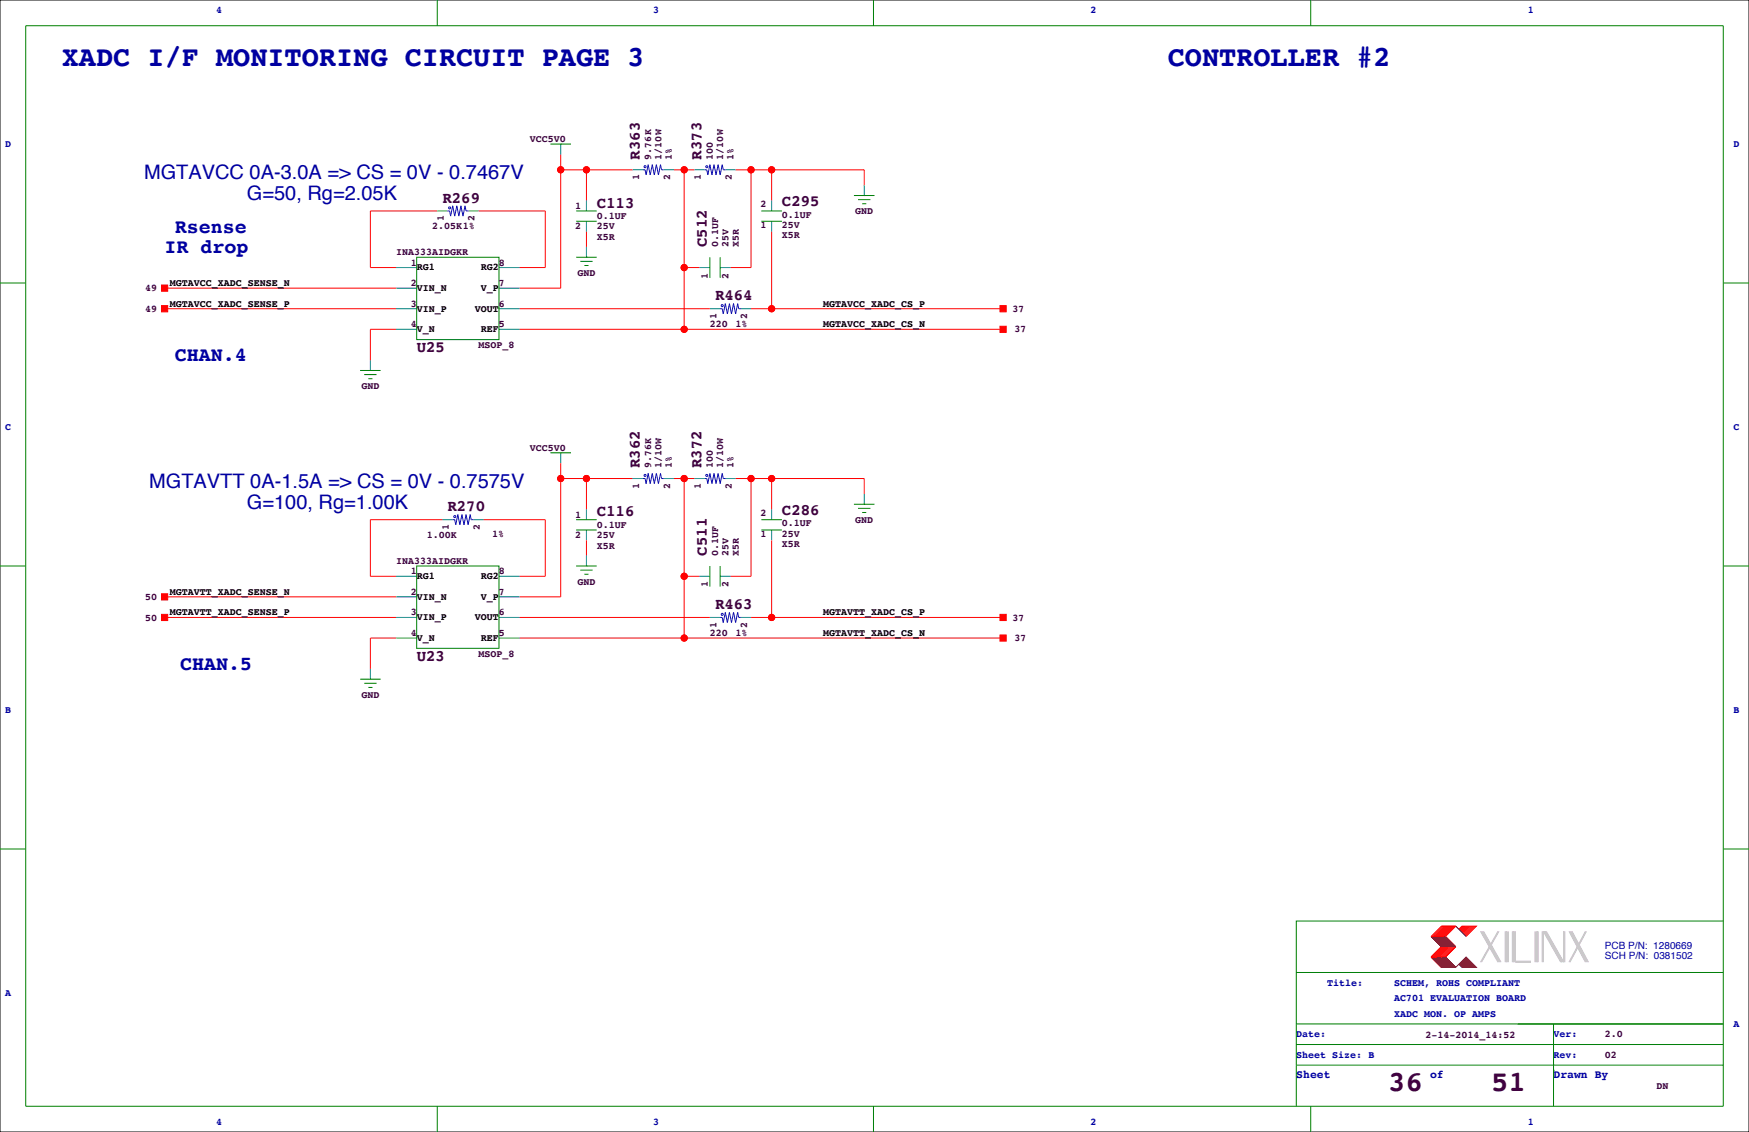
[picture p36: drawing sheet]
<svg xmlns="http://www.w3.org/2000/svg" width="432mm" height="279mm" viewBox="0 0 432 279" stroke-linecap="round" stroke-linejoin="round" font-family="sans-serif">
<defs><g id="words">
<g font-size="7.1" fill="#0000a0">
<text x="15.2" y="16.3">XADC I/F MONITORING CIRCUIT PAGE 3</text>
<text x="288.3" y="16.3">CONTROLLER #2</text>
</g>
<g font-size="7.1" fill="#400040">
<text x="342.8" y="269.3">36</text>
<text x="368.2" y="269.3">51</text>
</g>
<g font-size="4.9" fill="#0000a0">
<text x="35.6" y="44.2">MGTAVCC 0A-3.0A =&gt; CS = 0V - 0.7467V</text>
<text x="61" y="49.3">G=50, Rg=2.05K</text>
<text x="43.2" y="57.4">Rsense</text>
<text x="40.6" y="62.5">IR drop</text>
<text x="43.2" y="89.2">CHAN.4</text>
<text x="36.8" y="120.4">MGTAVTT 0A-1.5A =&gt; CS = 0V - 0.7575V</text>
<text x="61" y="125.5">G=100, Rg=1.00K</text>
<text x="44.4" y="165.4">CHAN.5</text>
</g>
<g font-size="3.9" fill="#400040">
<text x="158" y="39.4" transform="rotate(-90 158 39.4)">R363</text>
<text x="173.2" y="39.4" transform="rotate(-90 173.2 39.4)">R373</text>
<text x="109.2" y="50">R269</text>
<text x="147.3" y="51.3">C113</text>
<text x="193" y="50.8">C295</text>
<text x="174.5" y="61" transform="rotate(-90 174.5 61)">C512</text>
<text x="176.5" y="74.1">R464</text>
<text x="102.9" y="86.8">U25</text>
<text x="158" y="115.6" transform="rotate(-90 158 115.6)">R362</text>
<text x="173.2" y="115.6" transform="rotate(-90 173.2 115.6)">R372</text>
<text x="110.5" y="126.2">R270</text>
<text x="147.3" y="127.5">C116</text>
<text x="193" y="127">C286</text>
<text x="174.5" y="137.2" transform="rotate(-90 174.5 137.2)">C511</text>
<text x="176.5" y="150.3">R463</text>
<text x="102.9" y="163">U23</text>
</g>
<g font-size="2.8" fill="#0000a0">
<text x="320" y="266.1">Sheet</text>
<text x="353.1" y="266.1">of</text>
<text x="383.5" y="266.1">Drawn By</text>
</g>
<g font-size="2.5" fill="#0000a0">
<text x="53.3" y="3.3">4</text>
<text x="161.3" y="3.3">3</text>
<text x="269.2" y="3.3">2</text>
<text x="377.2" y="3.3">1</text>
<text x="1.3" y="36.3">D</text>
<text x="428" y="36.3">D</text>
<text x="1.3" y="106.2">C</text>
<text x="428" y="106.2">C</text>
<text x="1.3" y="176">B</text>
<text x="428" y="176">B</text>
<text x="396.2" y="234.2">PCB P/N: 1280669</text>
<text x="396.2" y="236.8">SCH P/N: 0381502</text>
<text x="1.3" y="245.9">A</text>
<text x="327.7" y="243.3">Title:</text>
<text x="344.2" y="243.3">SCHEM, ROHS COMPLIANT</text>
<text x="344.2" y="251">XADC MON. OP AMPS</text>
<text x="344.2" y="247.1">AC701 EVALUATION BOARD</text>
<text x="320" y="256">Date:</text>
<text x="383.5" y="256">Ver:</text>
<text x="428" y="253.5">A</text>
<text x="320" y="261.1">Sheet Size: B</text>
<text x="383.5" y="261.1">Rev:</text>
<text x="53.3" y="277.6">4</text>
<text x="161.3" y="277.6">3</text>
<text x="269.2" y="277.6">2</text>
<text x="377.2" y="277.6">1</text>
</g>
<g font-size="2.5" fill="#400040">
<text x="130.8" y="35.1">VCC5V0</text>
<text x="160.8" y="39.4" transform="rotate(-90 160.8 39.4)">9.76K</text>
<text x="163.3" y="39.4" transform="rotate(-90 163.3 39.4)">1/10W</text>
<text x="165.9" y="39.4" transform="rotate(-90 165.9 39.4)">1%</text>
<text x="176" y="39.4" transform="rotate(-90 176 39.4)">100</text>
<text x="178.6" y="39.4" transform="rotate(-90 178.6 39.4)">1/10W</text>
<text x="181.1" y="39.4" transform="rotate(-90 181.1 39.4)">1%</text>
<text x="157.8" y="44.4" transform="rotate(-90 157.8 44.4)">1</text>
<text x="165.4" y="44.4" transform="rotate(-90 165.4 44.4)">2</text>
<text x="173.1" y="44.4" transform="rotate(-90 173.1 44.4)">1</text>
<text x="180.7" y="44.4" transform="rotate(-90 180.7 44.4)">2</text>
<text x="142" y="51.6">1</text>
<text x="187.7" y="51.1">2</text>
<text x="193" y="53.7">0.1UF</text>
<text x="211.1" y="52.8">GND</text>
<text x="106.7" y="56.6">2.05K1%</text>
<text x="109.6" y="54.6" transform="rotate(-90 109.6 54.6)">1</text>
<text x="117.2" y="54.6" transform="rotate(-90 117.2 54.6)">2</text>
<text x="142" y="56.6">2</text>
<text x="147.3" y="54.1">0.1UF</text>
<text x="147.3" y="56.6">25V</text>
<text x="147.3" y="59.2">X5R</text>
<text x="187.7" y="56.2">1</text>
<text x="193" y="56.2">25V</text>
<text x="193" y="58.8">X5R</text>
<text x="97.8" y="63">INA333AIDGKR</text>
<text x="101.4" y="65.5">1</text>
<text x="123.2" y="65.5">8</text>
<text x="177.3" y="61" transform="rotate(-90 177.3 61)">0.1UF</text>
<text x="179.8" y="61" transform="rotate(-90 179.8 61)">25V</text>
<text x="182.4" y="61" transform="rotate(-90 182.4 61)">X5R</text>
<text x="35.9" y="71.9">49</text>
<text x="101.4" y="70.6">2</text>
<text x="123.2" y="70.6">7</text>
<text x="142.6" y="68.1">GND</text>
<text x="174.8" y="68.8" transform="rotate(-90 174.8 68.8)">1</text>
<text x="179.8" y="68.8" transform="rotate(-90 179.8 68.8)">2</text>
<text x="35.9" y="77">49</text>
<text x="101.4" y="75.7">3</text>
<text x="123.2" y="75.7">6</text>
<text x="250" y="77">37</text>
<text x="101.4" y="80.8">4</text>
<text x="123.2" y="80.8">5</text>
<text x="175.3" y="80.8">220</text>
<text x="176.9" y="78.7" transform="rotate(-90 176.9 78.7)">1</text>
<text x="181.6" y="80.8">1%</text>
<text x="184.5" y="78.7" transform="rotate(-90 184.5 78.7)">2</text>
<text x="250.5" y="82">37</text>
<text x="118.1" y="85.9">MSOP_8</text>
<text x="89.2" y="96">GND</text>
<text x="130.8" y="111.3">VCC5V0</text>
<text x="160.8" y="115.6" transform="rotate(-90 160.8 115.6)">9.76K</text>
<text x="163.3" y="115.6" transform="rotate(-90 163.3 115.6)">1/10W</text>
<text x="165.9" y="115.6" transform="rotate(-90 165.9 115.6)">1%</text>
<text x="176" y="115.6" transform="rotate(-90 176 115.6)">100</text>
<text x="178.6" y="115.6" transform="rotate(-90 178.6 115.6)">1/10W</text>
<text x="181.1" y="115.6" transform="rotate(-90 181.1 115.6)">1%</text>
<text x="157.8" y="120.7" transform="rotate(-90 157.8 120.7)">1</text>
<text x="165.4" y="120.7" transform="rotate(-90 165.4 120.7)">2</text>
<text x="173.1" y="120.7" transform="rotate(-90 173.1 120.7)">1</text>
<text x="180.7" y="120.7" transform="rotate(-90 180.7 120.7)">2</text>
<text x="110.8" y="130.8" transform="rotate(-90 110.8 130.8)">1</text>
<text x="118.5" y="130.8" transform="rotate(-90 118.5 130.8)">2</text>
<text x="142" y="127.8">1</text>
<text x="147.3" y="130.3">0.1UF</text>
<text x="187.7" y="127.3">2</text>
<text x="193" y="129.9">0.1UF</text>
<text x="211.1" y="129">GND</text>
<text x="105.4" y="132.8">1.00K</text>
<text x="121.5" y="132.4">1%</text>
<text x="142" y="132.8">2</text>
<text x="147.3" y="132.8">25V</text>
<text x="147.3" y="135.4">X5R</text>
<text x="177.3" y="137.2" transform="rotate(-90 177.3 137.2)">0.1UF</text>
<text x="179.8" y="137.2" transform="rotate(-90 179.8 137.2)">25V</text>
<text x="182.4" y="137.2" transform="rotate(-90 182.4 137.2)">X5R</text>
<text x="187.7" y="132.4">1</text>
<text x="193" y="132.4">25V</text>
<text x="193" y="135">X5R</text>
<text x="97.8" y="139.2">INA333AIDGKR</text>
<text x="101.4" y="141.7">1</text>
<text x="123.2" y="141.7">8</text>
<text x="35.9" y="148.1">50</text>
<text x="101.4" y="146.8">2</text>
<text x="123.2" y="146.8">7</text>
<text x="142.6" y="144.3">GND</text>
<text x="174.8" y="145" transform="rotate(-90 174.8 145)">1</text>
<text x="179.8" y="145" transform="rotate(-90 179.8 145)">2</text>
<text x="35.9" y="153.2">50</text>
<text x="101.4" y="151.9">3</text>
<text x="123.2" y="151.9">6</text>
<text x="176.9" y="154.9" transform="rotate(-90 176.9 154.9)">1</text>
<text x="184.5" y="154.9" transform="rotate(-90 184.5 154.9)">2</text>
<text x="250" y="153.2">37</text>
<text x="101.4" y="157">4</text>
<text x="123.2" y="157">5</text>
<text x="175.3" y="157">220</text>
<text x="181.6" y="157">1%</text>
<text x="250.5" y="158.2">37</text>
<text x="118.1" y="162.1">MSOP_8</text>
<text x="89.2" y="172.2">GND</text>
<text x="351.9" y="256.3">2-14-2014_14:52</text>
<text x="396.2" y="256">2.0</text>
<text x="396.2" y="261.1">02</text>
<text x="408.9" y="268.7">DN</text>
</g>
<g font-size="2.5">
<text x="41.9" y="70.6">MGTAVCC_XADC_SENSE_N</text>
<text x="102.9" y="66.7">RG1</text>
<text x="102.9" y="71.8">VIN_N</text>
<text x="118.7" y="66.7">RG2</text>
<text x="118.7" y="71.8">V_P</text>
<text x="41.9" y="75.7">MGTAVCC_XADC_SENSE_P</text>
<text x="102.9" y="76.9">VIN_P</text>
<text x="117.3" y="76.9">VOUT</text>
<text x="203.2" y="75.7">MGTAVCC_XADC_CS_P</text>
<text x="102.9" y="82">V_N</text>
<text x="118.7" y="82">REF</text>
<text x="203.2" y="80.8">MGTAVCC_XADC_CS_N</text>
<text x="102.9" y="142.9">RG1</text>
<text x="118.7" y="142.9">RG2</text>
<text x="41.9" y="146.8">MGTAVTT_XADC_SENSE_N</text>
<text x="102.9" y="148">VIN_N</text>
<text x="118.7" y="148">V_P</text>
<text x="41.9" y="151.9">MGTAVTT_XADC_SENSE_P</text>
<text x="102.9" y="153.1">VIN_P</text>
<text x="117.3" y="153.1">VOUT</text>
<text x="203.2" y="151.9">MGTAVTT_XADC_CS_P</text>
<text x="102.9" y="158.2">V_N</text>
<text x="118.7" y="158.2">REF</text>
<text x="203.2" y="157">MGTAVTT_XADC_CS_N</text>
</g>
</g></defs>
<path d="M0 0h431.8v279.4h-431.8z" fill="none" stroke="#000" stroke-width=".25"/>
<g fill="none" stroke="#f00" stroke-width=".25">
<path d="M138.4 38.1v33h-10.1M107.9 52.1h-16.5v13.9h6.4M118.1 52.1h16.5v13.9h-6.3M138.4 41.9h17.8M144.8 41.9v7.6M144.8 57.2v3.8M166.4 41.9h5M168.9 41.9v39.4M181.6 41.9h31.8v3.8M185.4 41.9v24.1h-5.1M190.5 41.9v7.6M190.5 57.2v19"/>
<path d="M40.6 71.1h57.2M40.6 76.2h57.2M128.3 76.2h47M168.9 66h3.8M185.4 76.2h62.2M97.8 81.3h-6.4v7.6M128.3 81.3h119.3M138.4 118.1h17.8M138.4 114.3v33h-10.1M144.8 118.1v7.6M166.4 118.1h5M168.9 118.1v39.4"/>
<path d="M181.6 118.1h31.8v3.8M185.4 118.1v24.1h-5.1M190.5 118.1v7.6M109.2 128.3h-17.8v13.9h6.4M119.4 128.3h15.2v13.9h-6.3M144.8 133.3v3.9M190.5 133.3v19.1M40.6 147.3h57.2M40.6 152.4h57.2M97.8 157.5h-6.4v7.6M128.3 157.5h119.3M128.3 152.4h47"/>
<path d="M168.9 142.2h3.8M185.4 152.4h62.2M355.9 233.7l-2.6 2.5h3.6l2.5-2.5M355.9 228.6h3.5l-2.5 2.5h-3.6zM356.1 233.7l-2.5 2.5M356.1 228.6l-2.5 2.5M356.4 233.7l-2.6 2.5M356.4 228.6l-2.6 2.5M356.6 233.7l-2.5 2.5M356.6 228.6l-2.5 2.5M356.9 233.7l-2.6 2.5M356.9 228.6l-2.6 2.5"/>
<path d="M357.1 233.7l-2.5 2.5M357.1 228.6l-2.5 2.5M357.4 233.7l-2.6 2.5M357.4 228.6l-2.6 2.5M357.6 233.7l-2.5 2.5M357.6 228.6l-2.5 2.5M357.9 233.7l-2.6 2.5M357.9 228.6l-2.6 2.5M358.1 233.7l-2.5 2.5M358.1 228.6l-2.5 2.5M358.4 233.7l-2.5 2.5M358.4 228.6l-2.5 2.5"/>
<path d="M358.6 233.7l-2.5 2.5M358.6 228.6l-2.5 2.5M358.9 233.7l-2.5 2.5M358.9 228.6l-2.5 2.5M359.2 233.7l-2.6 2.5M359.2 228.6l-2.6 2.5M360.2 229.4l.7-.8h3.6l-2.6 2.5M361.2 228.6l-.8 .8M361.4 228.6l-1 1M361.7 228.6l-1 1M361.9 228.6l-1.2 1.3M362.2 228.6l-1.3 1.3"/>
<path d="M362.5 228.6l-1.6 1.5M362.7 228.6l-1.5 1.5M363 228.6l-1.8 1.8M363.2 228.6l-1.8 1.8M363.5 228.6l-2.1 2M363.7 228.6l-2 2M364 228.6l-2.3 2.3M364.2 228.6l-2.3 2.3"/>
<circle cx="138.4" cy="41.9" r=".76"/>
<circle cx="144.8" cy="41.9" r=".76"/>
<circle cx="168.9" cy="41.9" r=".76"/>
<circle cx="185.4" cy="41.9" r=".76"/>
<circle cx="190.5" cy="41.9" r=".76"/>
<circle cx="168.9" cy="66" r=".76"/>
<circle cx="190.5" cy="76.2" r=".76"/>
<circle cx="168.9" cy="81.3" r=".76"/>
<circle cx="138.4" cy="118.1" r=".76"/>
<circle cx="144.8" cy="118.1" r=".76"/>
<circle cx="168.9" cy="118.1" r=".76"/>
<circle cx="185.4" cy="118.1" r=".76"/>
<circle cx="190.5" cy="118.1" r=".76"/>
<circle cx="168.9" cy="157.5" r=".76"/>
<circle cx="168.9" cy="142.2" r=".76"/>
<circle cx="190.5" cy="152.4" r=".76"/>
</g>
<g fill="#f00" stroke="#f00" stroke-width=".25">
<path d="M246.9 156.7h1.5v1.5h-1.5z" fill-rule="evenodd"/>
<path d="M246.9 151.6h1.5v1.6h-1.5z" fill-rule="evenodd"/>
<path d="M246.9 80.5h1.5v1.5h-1.5z" fill-rule="evenodd"/>
<path d="M246.9 75.4h1.5v1.6h-1.5z" fill-rule="evenodd"/>
<path d="M39.9 75.4h1.5v1.6h-1.5z" fill-rule="evenodd"/>
<path d="M39.9 151.6h1.5v1.6h-1.5z" fill-rule="evenodd"/>
<path d="M39.9 70.4h1.5v1.5h-1.5z" fill-rule="evenodd"/>
<path d="M39.9 146.6h1.5v1.5h-1.5z" fill-rule="evenodd"/>
<circle cx="185.4" cy="118.1" r=".76"/>
<circle cx="190.5" cy="118.1" r=".76"/>
<circle cx="144.8" cy="118.1" r=".76"/>
<circle cx="138.4" cy="118.1" r=".76"/>
<circle cx="168.9" cy="157.5" r=".76"/>
<circle cx="168.9" cy="118.1" r=".76"/>
<circle cx="168.9" cy="142.2" r=".76"/>
<circle cx="190.5" cy="152.4" r=".76"/>
<circle cx="185.4" cy="41.9" r=".76"/>
<circle cx="190.5" cy="41.9" r=".76"/>
<circle cx="144.8" cy="41.9" r=".76"/>
<circle cx="138.4" cy="41.9" r=".76"/>
<circle cx="168.9" cy="81.3" r=".76"/>
<circle cx="168.9" cy="41.9" r=".76"/>
<circle cx="168.9" cy="66" r=".76"/>
<circle cx="190.5" cy="76.2" r=".76"/>
</g>
<g fill="none" stroke="#008080" stroke-width=".25">
<path d="M138.4 35.6v2.5M107.9 52.1h2.6M115.6 52.1h2.5M144.8 49.5v2.6M144.8 54.6v2.6M156.2 41.9h2.5M163.8 41.9h2.6M171.4 41.9h2.6M179.1 41.9h2.5M190.5 49.5v2.6M190.5 54.6v2.6M213.4 45.7v2.6"/>
<path d="M97.8 66h5.1M97.8 71.1h5.1M97.8 76.2h5.1M123.2 66h5.1M123.2 71.1h5.1M123.2 76.2h5.1M144.8 61v2.5M172.7 66h2.6M175.3 76.2h2.5M177.8 66h2.5M182.9 76.2h2.5M91.4 88.9v2.5"/>
<path d="M97.8 81.3h5.1M123.2 81.3h5.1M138.4 111.8v2.5M156.2 118.1h2.5M163.8 118.1h2.6M171.4 118.1h2.6M179.1 118.1h2.5M109.2 128.3h2.6M116.8 128.3h2.6M144.8 125.7v2.6M144.8 130.8v2.5M144.8 137.2v2.5"/>
<path d="M190.5 125.7v2.6M190.5 130.8v2.5M213.4 121.9v2.6M97.8 142.2h5.1M97.8 147.3h5.1M97.8 152.4h5.1M97.8 157.5h5.1M123.2 142.2h5.1M123.2 147.3h5.1M123.2 152.4h5.1M123.2 157.5h5.1M172.7 142.2h2.6"/>
<path d="M175.3 152.4h2.5M177.8 142.2h2.5M182.9 152.4h2.5M91.4 165.1v2.5"/>
</g>
<g fill="none" stroke="#008000" stroke-width=".25">
<path d="M6.3 6.4h419.1v266.6h-419.1zM107.9 0v6.4M215.6 0v6.4M323.6 0v6.4M135.9 35.6h5.1M138.4 35.6h.1M142.2 54.6h5.1M142.2 52.1h5.1M188 54.6h5M188 52.1h5M210.8 48.3h5.1M211.8 49.3h3.1"/>
<path d="M212.9 50.3h1M213.4 48.3h.1M0 69.8h6.3M102.9 63.5h20.3v20.3h-20.3zM142.2 63.5h5.1M143.3 64.5h3M144.3 65.5h1M144.8 63.5h.1M175.3 63.5v5.1M177.8 63.5v5.1M425.4 69.8h6.4M88.9 91.4h5.1"/>
<path d="M89.9 92.5h3.1M90.9 93.5h1M91.4 91.4h.1M135.9 111.8h5.1M138.4 111.8h.1M0 139.7h6.3M102.9 139.7h20.3v20.3h-20.3zM142.2 139.7h5.1M142.2 130.8h5.1M142.2 128.3h5.1M144.8 139.7h.1M175.3 139.7v5.1"/>
<path d="M177.8 139.7v5.1M188 130.8h5M188 128.3h5M210.8 124.5h5.1M211.8 125.5h3.1M212.9 126.5h1M213.4 124.5h.1M425.4 139.7h6.4M143.3 140.7h3M144.3 141.7h1M88.9 167.6h5.1M89.9 168.7h3.1"/>
<path d="M90.9 169.7h1M91.4 167.6h.1M0 209.5h6.3M425.4 209.5h6.4M425.4 227.3h-105.4v35.6M320 257.8h105.4M320 252.7h105.4M320 240h105.4M383.5 252.7v20.3M107.9 273v6.4M215.6 273v6.4M320 262.9v10.1"/>
<path d="M320 262.9h105.4M323.6 273v6.4M383.5 264.2h.1"/>
</g>
<g fill="none" stroke="#00f" stroke-width=".25">
<path d="M110.5 52.1h.5l.3 1.2 .5-2.5 .5 2.5 .5-2.5 .5 2.5 .5-2.5 .5 2.5 .5-2.5 .3 1.3h.5M158.7 41.9h.6l.2 1.3 .5-2.6 .5 2.6 .5-2.6 .5 2.6 .6-2.6 .5 2.6 .5-2.6 .2 1.3h.5M174 41.9h.5l.3 1.3 .5-2.6 .5 2.6 .5-2.6 .5 2.6 .5-2.6 .5 2.6 .5-2.6 .3 1.3h.5M177.8 76.2h.5l.3 1.3 .5-2.6 .5 2.6 .5-2.6 .5 2.6 .5-2.6 .5 2.6 .5-2.6 .3 1.3h.5M158.7 118.1h.6l.2 1.3 .5-2.6 .5 2.6 .5-2.6 .5 2.6 .6-2.6 .5 2.6 .5-2.6 .2 1.3h.5M174 118.1h.5l.3 1.3 .5-2.6 .5 2.6 .5-2.6 .5 2.6 .5-2.6 .5 2.6 .5-2.6 .3 1.3h.5M111.8 128.3h.5l.2 1.2 .5-2.5 .5 2.5 .5-2.5 .6 2.5 .5-2.5 .5 2.5 .5-2.5 .2 1.3h.5M177.8 152.4h.5l.3 1.3 .5-2.6 .5 2.6 .5-2.6 .5 2.6 .5-2.6 .5 2.6 .5-2.6 .3 1.3h.5"/>
<circle cx="111" cy="51.3" r=".25"/>
<circle cx="159.3" cy="41.1" r=".25"/>
<circle cx="174.5" cy="41.1" r=".25"/>
<circle cx="178.3" cy="75.4" r=".25"/>
<circle cx="159.3" cy="117.3" r=".25"/>
<circle cx="174.5" cy="117.3" r=".25"/>
<circle cx="112.3" cy="127.5" r=".25"/>
<circle cx="178.3" cy="151.6" r=".25"/>
</g>
<g fill="none" stroke="#800000" stroke-width=".25">
<path d="M353.3 236.2l2.6 2.6h3.5M353.3 231.1l2.6 2.6M353.6 231.1l2.5 2.6M353.6 236.2l2.5 2.6M353.8 231.1l2.6 2.6M353.8 236.2l2.6 2.6M354.1 231.1l2.5 2.6M354.1 236.2l2.5 2.6M354.3 231.1l2.6 2.6M354.3 236.2l2.6 2.6M354.6 231.1l2.5 2.6M354.6 236.2l2.5 2.6"/>
<path d="M354.8 231.1l2.6 2.6M354.8 236.2l2.6 2.6M355.1 231.1l2.5 2.6M355.1 236.2l2.5 2.6M355.3 231.1l2.6 2.6M355.3 236.2l2.6 2.6M355.6 231.1l2.5 2.6M355.6 236.2l2.5 2.6M355.9 231.1l2.5 2.6M355.9 236.2l2.5 2.6M356.1 231.1l2.5 2.6M356.1 236.2l2.5 2.6"/>
<path d="M356.4 231.1l2.5 2.6M356.4 236.2l2.5 2.6M356.6 231.1l2.6 2.6M356.6 236.2l2.6 2.6M356.9 231.1l2.5 2.6M356.9 236.2l2.5 2.6M359.4 228.6l2.5 2.5M360.2 238l.7 .8h3.6l-2.6-2.6-2.5 2.6M360.4 237.7l1 1.1M360.4 238l.8 .8M360.7 237.5l1.2 1.3M360.7 237.7l1 1.1"/>
<path d="M360.9 237.2l1.6 1.6M360.9 237.5l1.3 1.3M361.2 237l1.8 1.8M361.2 237.2l1.5 1.6M361.4 236.7l2.1 2.1M361.4 237l1.8 1.8M361.7 236.5l2.3 2.3M361.7 236.7l2 2.1M361.9 236.5l2.3 2.3"/>
</g>
<g fill="none" stroke="#c0c0c0" stroke-width=".25">
<path d="M365.5 229.9l4.3 7.6M365.8 229.9l4.3 7.6M366 229.9l4.3 7.6M366.3 229.9l4.3 7.6M369.8 229.9l-4.3 7.6M370.1 229.9l-4.3 7.6M371.6 229.9v7.6M371.9 229.9v7.6M372.1 229.9v7.6M372.4 229.9v7.6M373.4 229.9v7.6M373.6 229.9v7.6"/>
<path d="M373.9 229.9v7.6M374.1 229.9v7.6h3.9M374.1 237.2h3.9M379 229.9v7.6M379.2 229.9v7.6M379.5 229.9v7.6M379.7 229.9v7.6M380.7 229.9v7.6M381 237.5v-7.6l4.3 7.6M381.3 229.9l4.3 7.6M381.5 229.9l4.3 7.6M381.8 229.9l4.3 7.6v-7.6"/>
<path d="M386.3 229.9v7.6M387.3 229.9l4.1 7.6M387.6 229.9l4.1 7.6M387.9 229.9l4 7.6M388.1 229.9l4.1 7.6M391.4 229.9l-4.1 7.6M391.7 229.9l-4.1 7.6"/>
</g>
<use href="#words"/>
</svg>
